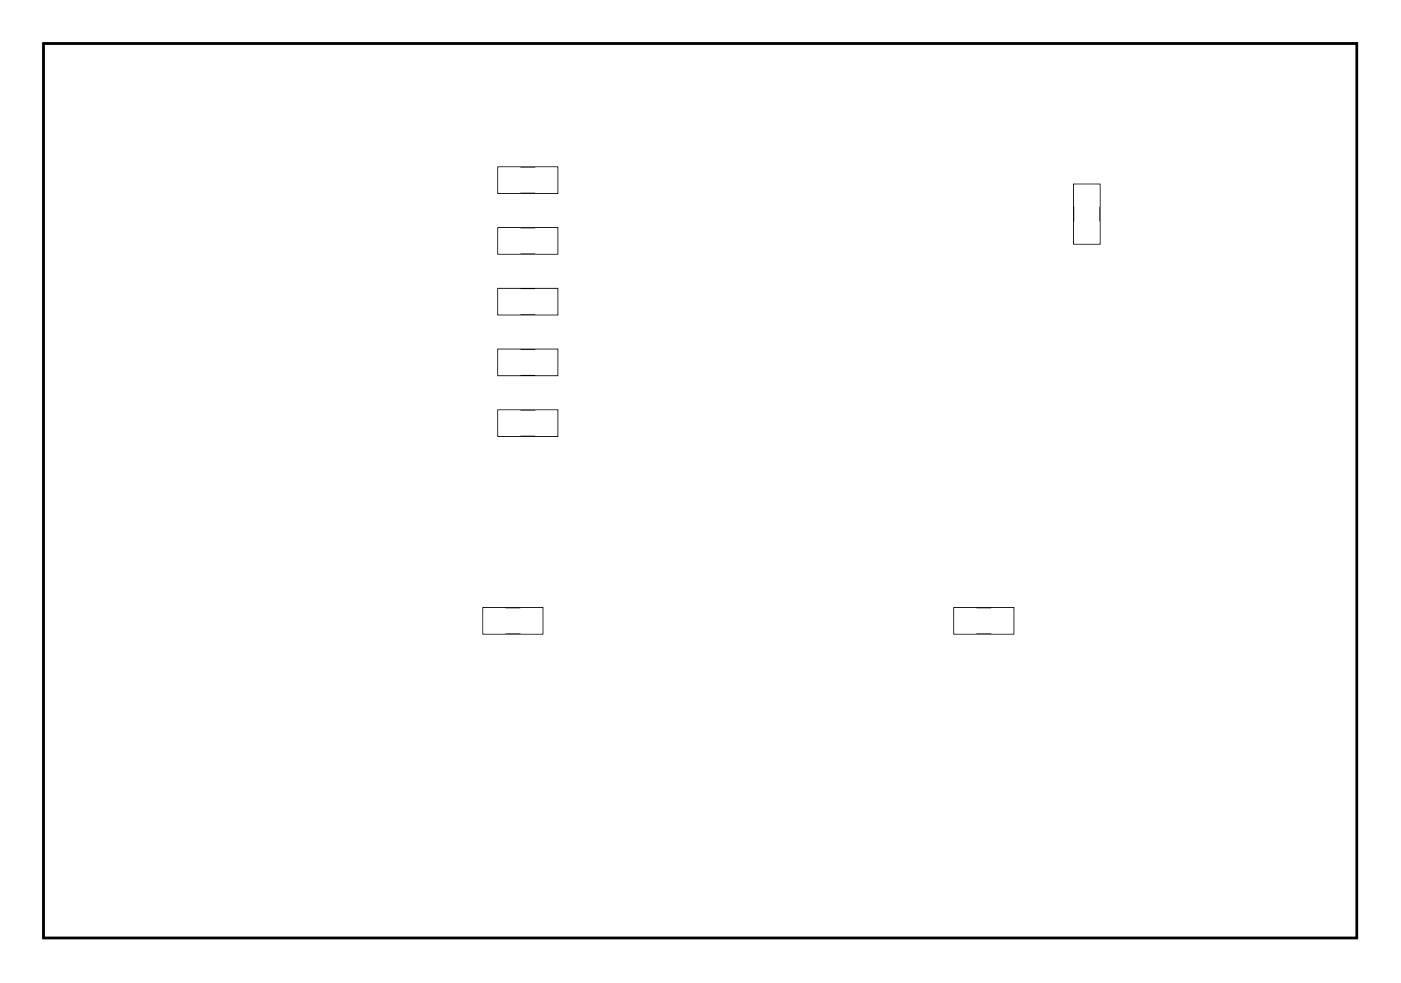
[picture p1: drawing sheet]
<svg xmlns="http://www.w3.org/2000/svg" width="117mm" height="82mm" viewBox="0 0 117 82" stroke-linecap="round" stroke-linejoin="round" font-family="sans-serif">
<path d="M3.6 3.6h109.8v74.8h-109.8z" fill="none" stroke="#000" stroke-width=".2"/>
<path d="M3.6 3.6v74.8h109.8v-74.8zM3.6 3.6h109.8v74.8h-109.8z" fill="#000"/>
<path d="M41.6 19h5v2.2h-5zM41.6 14h5v2.2h-5zM89.8 15.4h2.2v5h-2.2zM41.6 34.3h5v2.2h-5zM41.6 29.2h5v2.2h-5zM41.6 24.1h5v2.2h-5zM40.4 50.8h5v2.2h-5zM79.7 50.8h5v2.2h-5z" fill="none" stroke="#000" stroke-width=".1"/>
<circle cx="103.6" cy="15.7" r=".7" fill="#fff"/>
<circle cx="103.6" cy="15.7" r=".7" fill="none" stroke="#fff" stroke-width=".76" stroke-linecap="butt"/>
<circle cx="97.1" cy="15.7" r=".7" fill="#fff"/>
<circle cx="97.1" cy="15.7" r=".7" fill="none" stroke="#fff" stroke-width=".76" stroke-linecap="butt"/>
<circle cx="103.6" cy="20.2" r=".7" fill="#fff"/>
<circle cx="103.6" cy="20.2" r=".7" fill="none" stroke="#fff" stroke-width=".76" stroke-linecap="butt"/>
<circle cx="97.1" cy="20.2" r=".7" fill="#fff"/>
<circle cx="97.1" cy="20.2" r=".7" fill="none" stroke="#fff" stroke-width=".76" stroke-linecap="butt"/>
<circle cx="36.2" cy="46.8" r=".74" fill="#fff"/>
<circle cx="36.2" cy="46.8" r=".74" fill="none" stroke="#fff" stroke-width=".76" stroke-linecap="butt"/>
<circle cx="36.2" cy="44.3" r=".74" fill="#fff"/>
<circle cx="36.2" cy="44.3" r=".74" fill="none" stroke="#fff" stroke-width=".76" stroke-linecap="butt"/>
<circle cx="43.9" cy="44.3" r=".74" fill="#fff"/>
<circle cx="43.9" cy="44.3" r=".74" fill="none" stroke="#fff" stroke-width=".76" stroke-linecap="butt"/>
<circle cx="46.4" cy="44.3" r=".74" fill="#fff"/>
<circle cx="46.4" cy="44.3" r=".74" fill="none" stroke="#fff" stroke-width=".76" stroke-linecap="butt"/>
<circle cx="43.9" cy="44.3" r=".74" fill="#fff"/>
<circle cx="43.9" cy="44.3" r=".74" fill="none" stroke="#fff" stroke-width=".76" stroke-linecap="butt"/>
<circle cx="46.4" cy="44.3" r=".74" fill="#fff"/>
<circle cx="46.4" cy="44.3" r=".74" fill="none" stroke="#fff" stroke-width=".76" stroke-linecap="butt"/>
<circle cx="46.4" cy="46.8" r=".74" fill="#fff"/>
<circle cx="46.4" cy="46.8" r=".74" fill="none" stroke="#fff" stroke-width=".76" stroke-linecap="butt"/>
<circle cx="43.9" cy="46.8" r=".74" fill="#fff"/>
<circle cx="43.9" cy="46.8" r=".74" fill="none" stroke="#fff" stroke-width=".76" stroke-linecap="butt"/>
<circle cx="75.6" cy="46.8" r=".74" fill="#fff"/>
<circle cx="75.6" cy="46.8" r=".74" fill="none" stroke="#fff" stroke-width=".76" stroke-linecap="butt"/>
<circle cx="75.6" cy="44.3" r=".74" fill="#fff"/>
<circle cx="75.6" cy="44.3" r=".74" fill="none" stroke="#fff" stroke-width=".76" stroke-linecap="butt"/>
<circle cx="83.2" cy="44.3" r=".74" fill="#fff"/>
<circle cx="83.2" cy="44.3" r=".74" fill="none" stroke="#fff" stroke-width=".76" stroke-linecap="butt"/>
<circle cx="85.8" cy="44.3" r=".74" fill="#fff"/>
<circle cx="85.8" cy="44.3" r=".74" fill="none" stroke="#fff" stroke-width=".76" stroke-linecap="butt"/>
<circle cx="83.2" cy="44.3" r=".74" fill="#fff"/>
<circle cx="83.2" cy="44.3" r=".74" fill="none" stroke="#fff" stroke-width=".76" stroke-linecap="butt"/>
<circle cx="85.8" cy="44.3" r=".74" fill="#fff"/>
<circle cx="85.8" cy="44.3" r=".74" fill="none" stroke="#fff" stroke-width=".76" stroke-linecap="butt"/>
<circle cx="85.8" cy="46.8" r=".74" fill="#fff"/>
<circle cx="85.8" cy="46.8" r=".74" fill="none" stroke="#fff" stroke-width=".76" stroke-linecap="butt"/>
<circle cx="83.2" cy="46.8" r=".74" fill="#fff"/>
<circle cx="83.2" cy="46.8" r=".74" fill="none" stroke="#fff" stroke-width=".76" stroke-linecap="butt"/>
<circle cx="38.8" cy="46.8" r=".74" fill="#fff"/>
<circle cx="38.8" cy="46.8" r=".74" fill="none" stroke="#fff" stroke-width=".76" stroke-linecap="butt"/>
<circle cx="38.8" cy="44.3" r=".74" fill="#fff"/>
<circle cx="38.8" cy="44.3" r=".74" fill="none" stroke="#fff" stroke-width=".76" stroke-linecap="butt"/>
<circle cx="21" cy="29.1" r=".74" fill="#fff"/>
<circle cx="21" cy="29.1" r=".74" fill="none" stroke="#fff" stroke-width=".76" stroke-linecap="butt"/>
<circle cx="41.3" cy="46.8" r=".74" fill="#fff"/>
<circle cx="41.3" cy="46.8" r=".74" fill="none" stroke="#fff" stroke-width=".76" stroke-linecap="butt"/>
<circle cx="80.7" cy="46.8" r=".74" fill="#fff"/>
<circle cx="80.7" cy="46.8" r=".74" fill="none" stroke="#fff" stroke-width=".76" stroke-linecap="butt"/>
<circle cx="78.2" cy="46.8" r=".74" fill="#fff"/>
<circle cx="78.2" cy="46.8" r=".74" fill="none" stroke="#fff" stroke-width=".76" stroke-linecap="butt"/>
<circle cx="78.2" cy="44.3" r=".74" fill="#fff"/>
<circle cx="78.2" cy="44.3" r=".74" fill="none" stroke="#fff" stroke-width=".76" stroke-linecap="butt"/>
<circle cx="99.7" cy="40.5" r=".74" fill="#fff"/>
<circle cx="99.7" cy="40.5" r=".74" fill="none" stroke="#fff" stroke-width=".76" stroke-linecap="butt"/>
<circle cx="99.7" cy="37.9" r=".74" fill="#fff"/>
<circle cx="99.7" cy="37.9" r=".74" fill="none" stroke="#fff" stroke-width=".76" stroke-linecap="butt"/>
<circle cx="99.7" cy="35.4" r=".74" fill="#fff"/>
<circle cx="99.7" cy="35.4" r=".74" fill="none" stroke="#fff" stroke-width=".76" stroke-linecap="butt"/>
<circle cx="13.4" cy="22.7" r=".74" fill="#fff"/>
<circle cx="13.4" cy="22.7" r=".74" fill="none" stroke="#fff" stroke-width=".76" stroke-linecap="butt"/>
<circle cx="10.8" cy="22.7" r=".74" fill="#fff"/>
<circle cx="10.8" cy="22.7" r=".74" fill="none" stroke="#fff" stroke-width=".76" stroke-linecap="butt"/>
<circle cx="102.3" cy="27.8" r=".74" fill="#fff"/>
<circle cx="102.3" cy="27.8" r=".74" fill="none" stroke="#fff" stroke-width=".76" stroke-linecap="butt"/>
<circle cx="102.3" cy="30.3" r=".74" fill="#fff"/>
<circle cx="102.3" cy="30.3" r=".74" fill="none" stroke="#fff" stroke-width=".76" stroke-linecap="butt"/>
<circle cx="102.3" cy="32.9" r=".74" fill="#fff"/>
<circle cx="102.3" cy="32.9" r=".74" fill="none" stroke="#fff" stroke-width=".76" stroke-linecap="butt"/>
<circle cx="102.3" cy="35.4" r=".74" fill="#fff"/>
<circle cx="102.3" cy="35.4" r=".74" fill="none" stroke="#fff" stroke-width=".76" stroke-linecap="butt"/>
<circle cx="102.3" cy="37.9" r=".74" fill="#fff"/>
<circle cx="102.3" cy="37.9" r=".74" fill="none" stroke="#fff" stroke-width=".76" stroke-linecap="butt"/>
<circle cx="102.3" cy="40.5" r=".74" fill="#fff"/>
<circle cx="102.3" cy="40.5" r=".74" fill="none" stroke="#fff" stroke-width=".76" stroke-linecap="butt"/>
<circle cx="102.3" cy="43" r=".74" fill="#fff"/>
<circle cx="102.3" cy="43" r=".74" fill="none" stroke="#fff" stroke-width=".76" stroke-linecap="butt"/>
<circle cx="102.3" cy="45.6" r=".74" fill="#fff"/>
<circle cx="102.3" cy="45.6" r=".74" fill="none" stroke="#fff" stroke-width=".76" stroke-linecap="butt"/>
<circle cx="71.8" cy="22.7" r=".74" fill="#fff"/>
<circle cx="71.8" cy="22.7" r=".74" fill="none" stroke="#fff" stroke-width=".76" stroke-linecap="butt"/>
<circle cx="71.8" cy="25.2" r=".74" fill="#fff"/>
<circle cx="71.8" cy="25.2" r=".74" fill="none" stroke="#fff" stroke-width=".76" stroke-linecap="butt"/>
<circle cx="71.8" cy="27.8" r=".74" fill="#fff"/>
<circle cx="71.8" cy="27.8" r=".74" fill="none" stroke="#fff" stroke-width=".76" stroke-linecap="butt"/>
<circle cx="66.7" cy="22.7" r=".74" fill="#fff"/>
<circle cx="66.7" cy="22.7" r=".74" fill="none" stroke="#fff" stroke-width=".76" stroke-linecap="butt"/>
<circle cx="66.7" cy="25.2" r=".74" fill="#fff"/>
<circle cx="66.7" cy="25.2" r=".74" fill="none" stroke="#fff" stroke-width=".76" stroke-linecap="butt"/>
<circle cx="66.7" cy="27.8" r=".74" fill="#fff"/>
<circle cx="66.7" cy="27.8" r=".74" fill="none" stroke="#fff" stroke-width=".76" stroke-linecap="butt"/>
<circle cx="31.2" cy="71" r=".74" fill="#fff"/>
<circle cx="31.2" cy="71" r=".74" fill="none" stroke="#fff" stroke-width=".76" stroke-linecap="butt"/>
<circle cx="33.7" cy="71" r=".74" fill="#fff"/>
<circle cx="33.7" cy="71" r=".74" fill="none" stroke="#fff" stroke-width=".76" stroke-linecap="butt"/>
<circle cx="36.2" cy="71" r=".74" fill="#fff"/>
<circle cx="36.2" cy="71" r=".74" fill="none" stroke="#fff" stroke-width=".76" stroke-linecap="butt"/>
<circle cx="70.5" cy="71" r=".74" fill="#fff"/>
<circle cx="70.5" cy="71" r=".74" fill="none" stroke="#fff" stroke-width=".76" stroke-linecap="butt"/>
<circle cx="73.1" cy="71" r=".74" fill="#fff"/>
<circle cx="73.1" cy="71" r=".74" fill="none" stroke="#fff" stroke-width=".76" stroke-linecap="butt"/>
<circle cx="75.6" cy="71" r=".74" fill="#fff"/>
<circle cx="75.6" cy="71" r=".74" fill="none" stroke="#fff" stroke-width=".76" stroke-linecap="butt"/>
<circle cx="70.5" cy="68.4" r=".74" fill="#fff"/>
<circle cx="70.5" cy="68.4" r=".74" fill="none" stroke="#fff" stroke-width=".76" stroke-linecap="butt"/>
<circle cx="73.1" cy="68.4" r=".74" fill="#fff"/>
<circle cx="73.1" cy="68.4" r=".74" fill="none" stroke="#fff" stroke-width=".76" stroke-linecap="butt"/>
<circle cx="75.6" cy="68.4" r=".74" fill="#fff"/>
<circle cx="75.6" cy="68.4" r=".74" fill="none" stroke="#fff" stroke-width=".76" stroke-linecap="butt"/>
<circle cx="31.2" cy="68.4" r=".74" fill="#fff"/>
<circle cx="31.2" cy="68.4" r=".74" fill="none" stroke="#fff" stroke-width=".76" stroke-linecap="butt"/>
<circle cx="33.7" cy="68.4" r=".74" fill="#fff"/>
<circle cx="33.7" cy="68.4" r=".74" fill="none" stroke="#fff" stroke-width=".76" stroke-linecap="butt"/>
<circle cx="36.2" cy="68.4" r=".74" fill="#fff"/>
<circle cx="36.2" cy="68.4" r=".74" fill="none" stroke="#fff" stroke-width=".76" stroke-linecap="butt"/>
<circle cx="93.4" cy="12.5" r=".7" fill="#fff"/>
<circle cx="93.4" cy="12.5" r=".7" fill="none" stroke="#fff" stroke-width=".76" stroke-linecap="butt"/>
<circle cx="103.6" cy="12.5" r=".7" fill="#fff"/>
<circle cx="103.6" cy="12.5" r=".7" fill="none" stroke="#fff" stroke-width=".76" stroke-linecap="butt"/>
<circle cx="82" cy="26.5" r=".7" fill="#fff"/>
<circle cx="82" cy="26.5" r=".7" fill="none" stroke="#fff" stroke-width=".76" stroke-linecap="butt"/>
<circle cx="90.9" cy="26.5" r=".7" fill="#fff"/>
<circle cx="90.9" cy="26.5" r=".7" fill="none" stroke="#fff" stroke-width=".76" stroke-linecap="butt"/>
<circle cx="84.5" cy="40.5" r=".7" fill="#fff"/>
<circle cx="84.5" cy="40.5" r=".7" fill="none" stroke="#fff" stroke-width=".76" stroke-linecap="butt"/>
<circle cx="84.5" cy="30.3" r=".7" fill="#fff"/>
<circle cx="84.5" cy="30.3" r=".7" fill="none" stroke="#fff" stroke-width=".76" stroke-linecap="butt"/>
<path d="M86.3 16.9h1.4v1.4h-1.4z" fill="#fff"/>
<path d="M86.3 16.9h1.4v1.4h-1.4z" fill="none" stroke="#fff" stroke-width=".76" stroke-linecap="butt"/>
<circle cx="87" cy="17.6" r=".7" fill="#fff"/>
<circle cx="87" cy="17.6" r=".7" fill="none" stroke="#fff" stroke-width=".76" stroke-linecap="butt"/>
<circle cx="79.4" cy="17.6" r=".7" fill="#fff"/>
<circle cx="79.4" cy="17.6" r=".7" fill="none" stroke="#fff" stroke-width=".76" stroke-linecap="butt"/>
<circle cx="87" cy="20.2" r=".7" fill="#fff"/>
<circle cx="87" cy="20.2" r=".7" fill="none" stroke="#fff" stroke-width=".76" stroke-linecap="butt"/>
<circle cx="79.4" cy="20.2" r=".7" fill="#fff"/>
<circle cx="79.4" cy="20.2" r=".7" fill="none" stroke="#fff" stroke-width=".76" stroke-linecap="butt"/>
<circle cx="87" cy="22.7" r=".7" fill="#fff"/>
<circle cx="87" cy="22.7" r=".7" fill="none" stroke="#fff" stroke-width=".76" stroke-linecap="butt"/>
<circle cx="79.4" cy="22.7" r=".7" fill="#fff"/>
<circle cx="79.4" cy="22.7" r=".7" fill="none" stroke="#fff" stroke-width=".76" stroke-linecap="butt"/>
<circle cx="87" cy="25.2" r=".7" fill="#fff"/>
<circle cx="87" cy="25.2" r=".7" fill="none" stroke="#fff" stroke-width=".76" stroke-linecap="butt"/>
<circle cx="79.4" cy="25.2" r=".7" fill="#fff"/>
<circle cx="79.4" cy="25.2" r=".7" fill="none" stroke="#fff" stroke-width=".76" stroke-linecap="butt"/>
<circle cx="87" cy="27.8" r=".7" fill="#fff"/>
<circle cx="87" cy="27.8" r=".7" fill="none" stroke="#fff" stroke-width=".76" stroke-linecap="butt"/>
<circle cx="79.4" cy="27.8" r=".7" fill="#fff"/>
<circle cx="79.4" cy="27.8" r=".7" fill="none" stroke="#fff" stroke-width=".76" stroke-linecap="butt"/>
<circle cx="87" cy="30.3" r=".7" fill="#fff"/>
<circle cx="87" cy="30.3" r=".7" fill="none" stroke="#fff" stroke-width=".76" stroke-linecap="butt"/>
<circle cx="79.4" cy="30.3" r=".7" fill="#fff"/>
<circle cx="79.4" cy="30.3" r=".7" fill="none" stroke="#fff" stroke-width=".76" stroke-linecap="butt"/>
<circle cx="87" cy="32.9" r=".7" fill="#fff"/>
<circle cx="87" cy="32.9" r=".7" fill="none" stroke="#fff" stroke-width=".76" stroke-linecap="butt"/>
<circle cx="79.4" cy="32.9" r=".7" fill="#fff"/>
<circle cx="79.4" cy="32.9" r=".7" fill="none" stroke="#fff" stroke-width=".76" stroke-linecap="butt"/>
<circle cx="87" cy="35.4" r=".7" fill="#fff"/>
<circle cx="87" cy="35.4" r=".7" fill="none" stroke="#fff" stroke-width=".76" stroke-linecap="butt"/>
<circle cx="79.4" cy="35.4" r=".7" fill="#fff"/>
<circle cx="79.4" cy="35.4" r=".7" fill="none" stroke="#fff" stroke-width=".76" stroke-linecap="butt"/>
<path d="M58.4 16.9h1.4v1.4h-1.4z" fill="#fff"/>
<path d="M58.4 16.9h1.4v1.4h-1.4z" fill="none" stroke="#fff" stroke-width=".76" stroke-linecap="butt"/>
<circle cx="59.1" cy="17.6" r=".7" fill="#fff"/>
<circle cx="59.1" cy="17.6" r=".7" fill="none" stroke="#fff" stroke-width=".76" stroke-linecap="butt"/>
<circle cx="51.5" cy="17.6" r=".7" fill="#fff"/>
<circle cx="51.5" cy="17.6" r=".7" fill="none" stroke="#fff" stroke-width=".76" stroke-linecap="butt"/>
<circle cx="59.1" cy="20.1" r=".7" fill="#fff"/>
<circle cx="59.1" cy="20.1" r=".7" fill="none" stroke="#fff" stroke-width=".76" stroke-linecap="butt"/>
<circle cx="51.5" cy="20.1" r=".7" fill="#fff"/>
<circle cx="51.5" cy="20.1" r=".7" fill="none" stroke="#fff" stroke-width=".76" stroke-linecap="butt"/>
<circle cx="59.1" cy="22.7" r=".7" fill="#fff"/>
<circle cx="59.1" cy="22.7" r=".7" fill="none" stroke="#fff" stroke-width=".76" stroke-linecap="butt"/>
<circle cx="51.5" cy="22.7" r=".7" fill="#fff"/>
<circle cx="51.5" cy="22.7" r=".7" fill="none" stroke="#fff" stroke-width=".76" stroke-linecap="butt"/>
<circle cx="59.1" cy="25.2" r=".7" fill="#fff"/>
<circle cx="59.1" cy="25.2" r=".7" fill="none" stroke="#fff" stroke-width=".76" stroke-linecap="butt"/>
<circle cx="51.5" cy="25.2" r=".7" fill="#fff"/>
<circle cx="51.5" cy="25.2" r=".7" fill="none" stroke="#fff" stroke-width=".76" stroke-linecap="butt"/>
<circle cx="59.1" cy="27.8" r=".7" fill="#fff"/>
<circle cx="59.1" cy="27.8" r=".7" fill="none" stroke="#fff" stroke-width=".76" stroke-linecap="butt"/>
<circle cx="51.5" cy="27.8" r=".7" fill="#fff"/>
<circle cx="51.5" cy="27.8" r=".7" fill="none" stroke="#fff" stroke-width=".76" stroke-linecap="butt"/>
<circle cx="59.1" cy="30.3" r=".7" fill="#fff"/>
<circle cx="59.1" cy="30.3" r=".7" fill="none" stroke="#fff" stroke-width=".76" stroke-linecap="butt"/>
<circle cx="51.5" cy="30.3" r=".7" fill="#fff"/>
<circle cx="51.5" cy="30.3" r=".7" fill="none" stroke="#fff" stroke-width=".76" stroke-linecap="butt"/>
<circle cx="59.1" cy="32.8" r=".7" fill="#fff"/>
<circle cx="59.1" cy="32.8" r=".7" fill="none" stroke="#fff" stroke-width=".76" stroke-linecap="butt"/>
<circle cx="51.5" cy="32.8" r=".7" fill="#fff"/>
<circle cx="51.5" cy="32.8" r=".7" fill="none" stroke="#fff" stroke-width=".76" stroke-linecap="butt"/>
<circle cx="59.1" cy="35.4" r=".7" fill="#fff"/>
<circle cx="59.1" cy="35.4" r=".7" fill="none" stroke="#fff" stroke-width=".76" stroke-linecap="butt"/>
<circle cx="51.5" cy="35.4" r=".7" fill="#fff"/>
<circle cx="51.5" cy="35.4" r=".7" fill="none" stroke="#fff" stroke-width=".76" stroke-linecap="butt"/>
<path d="M25.4 25.8h1.4v1.4h-1.4z" fill="#fff"/>
<path d="M25.4 25.8h1.4v1.4h-1.4z" fill="none" stroke="#fff" stroke-width=".76" stroke-linecap="butt"/>
<circle cx="26.1" cy="26.5" r=".7" fill="#fff"/>
<circle cx="26.1" cy="26.5" r=".7" fill="none" stroke="#fff" stroke-width=".76" stroke-linecap="butt"/>
<circle cx="26.1" cy="18.9" r=".7" fill="#fff"/>
<circle cx="26.1" cy="18.9" r=".7" fill="none" stroke="#fff" stroke-width=".76" stroke-linecap="butt"/>
<circle cx="23.5" cy="26.5" r=".7" fill="#fff"/>
<circle cx="23.5" cy="26.5" r=".7" fill="none" stroke="#fff" stroke-width=".76" stroke-linecap="butt"/>
<circle cx="23.5" cy="18.9" r=".7" fill="#fff"/>
<circle cx="23.5" cy="18.9" r=".7" fill="none" stroke="#fff" stroke-width=".76" stroke-linecap="butt"/>
<circle cx="21" cy="26.5" r=".7" fill="#fff"/>
<circle cx="21" cy="26.5" r=".7" fill="none" stroke="#fff" stroke-width=".76" stroke-linecap="butt"/>
<circle cx="21" cy="18.9" r=".7" fill="#fff"/>
<circle cx="21" cy="18.9" r=".7" fill="none" stroke="#fff" stroke-width=".76" stroke-linecap="butt"/>
<circle cx="18.5" cy="26.5" r=".7" fill="#fff"/>
<circle cx="18.5" cy="26.5" r=".7" fill="none" stroke="#fff" stroke-width=".76" stroke-linecap="butt"/>
<circle cx="18.5" cy="18.9" r=".7" fill="#fff"/>
<circle cx="18.5" cy="18.9" r=".7" fill="none" stroke="#fff" stroke-width=".76" stroke-linecap="butt"/>
<circle cx="15.9" cy="26.5" r=".7" fill="#fff"/>
<circle cx="15.9" cy="26.5" r=".7" fill="none" stroke="#fff" stroke-width=".76" stroke-linecap="butt"/>
<circle cx="15.9" cy="18.9" r=".7" fill="#fff"/>
<circle cx="15.9" cy="18.9" r=".7" fill="none" stroke="#fff" stroke-width=".76" stroke-linecap="butt"/>
<circle cx="13.4" cy="26.5" r=".7" fill="#fff"/>
<circle cx="13.4" cy="26.5" r=".7" fill="none" stroke="#fff" stroke-width=".76" stroke-linecap="butt"/>
<circle cx="13.4" cy="18.9" r=".7" fill="#fff"/>
<circle cx="13.4" cy="18.9" r=".7" fill="none" stroke="#fff" stroke-width=".76" stroke-linecap="butt"/>
<circle cx="10.8" cy="26.5" r=".7" fill="#fff"/>
<circle cx="10.8" cy="26.5" r=".7" fill="none" stroke="#fff" stroke-width=".76" stroke-linecap="butt"/>
<circle cx="10.8" cy="18.9" r=".7" fill="#fff"/>
<circle cx="10.8" cy="18.9" r=".7" fill="none" stroke="#fff" stroke-width=".76" stroke-linecap="butt"/>
<circle cx="48.9" cy="64.6" r=".74" fill="#fff"/>
<circle cx="48.9" cy="64.6" r=".74" fill="none" stroke="#fff" stroke-width=".76" stroke-linecap="butt"/>
<circle cx="46.4" cy="64.6" r=".74" fill="#fff"/>
<circle cx="46.4" cy="64.6" r=".74" fill="none" stroke="#fff" stroke-width=".76" stroke-linecap="butt"/>
<circle cx="43.9" cy="64.6" r=".74" fill="#fff"/>
<circle cx="43.9" cy="64.6" r=".74" fill="none" stroke="#fff" stroke-width=".76" stroke-linecap="butt"/>
<circle cx="41.3" cy="64.6" r=".74" fill="#fff"/>
<circle cx="41.3" cy="64.6" r=".74" fill="none" stroke="#fff" stroke-width=".76" stroke-linecap="butt"/>
<circle cx="38.8" cy="64.6" r=".74" fill="#fff"/>
<circle cx="38.8" cy="64.6" r=".74" fill="none" stroke="#fff" stroke-width=".76" stroke-linecap="butt"/>
<circle cx="36.2" cy="64.6" r=".74" fill="#fff"/>
<circle cx="36.2" cy="64.6" r=".74" fill="none" stroke="#fff" stroke-width=".76" stroke-linecap="butt"/>
<circle cx="33.7" cy="64.6" r=".74" fill="#fff"/>
<circle cx="33.7" cy="64.6" r=".74" fill="none" stroke="#fff" stroke-width=".76" stroke-linecap="butt"/>
<circle cx="31.2" cy="64.6" r=".74" fill="#fff"/>
<circle cx="31.2" cy="64.6" r=".74" fill="none" stroke="#fff" stroke-width=".76" stroke-linecap="butt"/>
<circle cx="28.6" cy="64.6" r=".74" fill="#fff"/>
<circle cx="28.6" cy="64.6" r=".74" fill="none" stroke="#fff" stroke-width=".76" stroke-linecap="butt"/>
<circle cx="26.1" cy="64.6" r=".74" fill="#fff"/>
<circle cx="26.1" cy="64.6" r=".74" fill="none" stroke="#fff" stroke-width=".76" stroke-linecap="butt"/>
<circle cx="23.5" cy="64.6" r=".74" fill="#fff"/>
<circle cx="23.5" cy="64.6" r=".74" fill="none" stroke="#fff" stroke-width=".76" stroke-linecap="butt"/>
<circle cx="21" cy="64.6" r=".74" fill="#fff"/>
<circle cx="21" cy="64.6" r=".74" fill="none" stroke="#fff" stroke-width=".76" stroke-linecap="butt"/>
<circle cx="88.3" cy="64.6" r=".74" fill="#fff"/>
<circle cx="88.3" cy="64.6" r=".74" fill="none" stroke="#fff" stroke-width=".76" stroke-linecap="butt"/>
<circle cx="85.8" cy="64.6" r=".74" fill="#fff"/>
<circle cx="85.8" cy="64.6" r=".74" fill="none" stroke="#fff" stroke-width=".76" stroke-linecap="butt"/>
<circle cx="83.2" cy="64.6" r=".74" fill="#fff"/>
<circle cx="83.2" cy="64.6" r=".74" fill="none" stroke="#fff" stroke-width=".76" stroke-linecap="butt"/>
<circle cx="80.7" cy="64.6" r=".74" fill="#fff"/>
<circle cx="80.7" cy="64.6" r=".74" fill="none" stroke="#fff" stroke-width=".76" stroke-linecap="butt"/>
<circle cx="78.2" cy="64.6" r=".74" fill="#fff"/>
<circle cx="78.2" cy="64.6" r=".74" fill="none" stroke="#fff" stroke-width=".76" stroke-linecap="butt"/>
<circle cx="75.6" cy="64.6" r=".74" fill="#fff"/>
<circle cx="75.6" cy="64.6" r=".74" fill="none" stroke="#fff" stroke-width=".76" stroke-linecap="butt"/>
<circle cx="73.1" cy="64.6" r=".74" fill="#fff"/>
<circle cx="73.1" cy="64.6" r=".74" fill="none" stroke="#fff" stroke-width=".76" stroke-linecap="butt"/>
<circle cx="70.5" cy="64.6" r=".74" fill="#fff"/>
<circle cx="70.5" cy="64.6" r=".74" fill="none" stroke="#fff" stroke-width=".76" stroke-linecap="butt"/>
<circle cx="68" cy="64.6" r=".74" fill="#fff"/>
<circle cx="68" cy="64.6" r=".74" fill="none" stroke="#fff" stroke-width=".76" stroke-linecap="butt"/>
<circle cx="65.5" cy="64.6" r=".74" fill="#fff"/>
<circle cx="65.5" cy="64.6" r=".74" fill="none" stroke="#fff" stroke-width=".76" stroke-linecap="butt"/>
<circle cx="62.9" cy="64.6" r=".74" fill="#fff"/>
<circle cx="62.9" cy="64.6" r=".74" fill="none" stroke="#fff" stroke-width=".76" stroke-linecap="butt"/>
<circle cx="60.4" cy="64.6" r=".74" fill="#fff"/>
<circle cx="60.4" cy="64.6" r=".74" fill="none" stroke="#fff" stroke-width=".76" stroke-linecap="butt"/>
<circle cx="48.9" cy="49.4" r=".74" fill="#fff"/>
<circle cx="48.9" cy="49.4" r=".74" fill="none" stroke="#fff" stroke-width=".76" stroke-linecap="butt"/>
<circle cx="46.4" cy="49.4" r=".74" fill="#fff"/>
<circle cx="46.4" cy="49.4" r=".74" fill="none" stroke="#fff" stroke-width=".76" stroke-linecap="butt"/>
<circle cx="43.9" cy="49.4" r=".74" fill="#fff"/>
<circle cx="43.9" cy="49.4" r=".74" fill="none" stroke="#fff" stroke-width=".76" stroke-linecap="butt"/>
<circle cx="41.3" cy="49.4" r=".74" fill="#fff"/>
<circle cx="41.3" cy="49.4" r=".74" fill="none" stroke="#fff" stroke-width=".76" stroke-linecap="butt"/>
<circle cx="38.8" cy="49.4" r=".74" fill="#fff"/>
<circle cx="38.8" cy="49.4" r=".74" fill="none" stroke="#fff" stroke-width=".76" stroke-linecap="butt"/>
<circle cx="36.2" cy="49.4" r=".74" fill="#fff"/>
<circle cx="36.2" cy="49.4" r=".74" fill="none" stroke="#fff" stroke-width=".76" stroke-linecap="butt"/>
<circle cx="33.7" cy="49.4" r=".74" fill="#fff"/>
<circle cx="33.7" cy="49.4" r=".74" fill="none" stroke="#fff" stroke-width=".76" stroke-linecap="butt"/>
<circle cx="31.2" cy="49.4" r=".74" fill="#fff"/>
<circle cx="31.2" cy="49.4" r=".74" fill="none" stroke="#fff" stroke-width=".76" stroke-linecap="butt"/>
<circle cx="28.6" cy="49.4" r=".74" fill="#fff"/>
<circle cx="28.6" cy="49.4" r=".74" fill="none" stroke="#fff" stroke-width=".76" stroke-linecap="butt"/>
<circle cx="26.1" cy="49.4" r=".74" fill="#fff"/>
<circle cx="26.1" cy="49.4" r=".74" fill="none" stroke="#fff" stroke-width=".76" stroke-linecap="butt"/>
<circle cx="23.5" cy="49.4" r=".74" fill="#fff"/>
<circle cx="23.5" cy="49.4" r=".74" fill="none" stroke="#fff" stroke-width=".76" stroke-linecap="butt"/>
<circle cx="21" cy="49.4" r=".74" fill="#fff"/>
<circle cx="21" cy="49.4" r=".74" fill="none" stroke="#fff" stroke-width=".76" stroke-linecap="butt"/>
<circle cx="88.3" cy="49.4" r=".74" fill="#fff"/>
<circle cx="88.3" cy="49.4" r=".74" fill="none" stroke="#fff" stroke-width=".76" stroke-linecap="butt"/>
<circle cx="85.8" cy="49.4" r=".74" fill="#fff"/>
<circle cx="85.8" cy="49.4" r=".74" fill="none" stroke="#fff" stroke-width=".76" stroke-linecap="butt"/>
<circle cx="83.2" cy="49.4" r=".74" fill="#fff"/>
<circle cx="83.2" cy="49.4" r=".74" fill="none" stroke="#fff" stroke-width=".76" stroke-linecap="butt"/>
<circle cx="80.7" cy="49.4" r=".74" fill="#fff"/>
<circle cx="80.7" cy="49.4" r=".74" fill="none" stroke="#fff" stroke-width=".76" stroke-linecap="butt"/>
<circle cx="78.2" cy="49.4" r=".74" fill="#fff"/>
<circle cx="78.2" cy="49.4" r=".74" fill="none" stroke="#fff" stroke-width=".76" stroke-linecap="butt"/>
<circle cx="75.6" cy="49.4" r=".74" fill="#fff"/>
<circle cx="75.6" cy="49.4" r=".74" fill="none" stroke="#fff" stroke-width=".76" stroke-linecap="butt"/>
<circle cx="73.1" cy="49.4" r=".74" fill="#fff"/>
<circle cx="73.1" cy="49.4" r=".74" fill="none" stroke="#fff" stroke-width=".76" stroke-linecap="butt"/>
<circle cx="70.5" cy="49.4" r=".74" fill="#fff"/>
<circle cx="70.5" cy="49.4" r=".74" fill="none" stroke="#fff" stroke-width=".76" stroke-linecap="butt"/>
<circle cx="68" cy="49.4" r=".74" fill="#fff"/>
<circle cx="68" cy="49.4" r=".74" fill="none" stroke="#fff" stroke-width=".76" stroke-linecap="butt"/>
<circle cx="65.5" cy="49.4" r=".74" fill="#fff"/>
<circle cx="65.5" cy="49.4" r=".74" fill="none" stroke="#fff" stroke-width=".76" stroke-linecap="butt"/>
<circle cx="62.9" cy="49.4" r=".74" fill="#fff"/>
<circle cx="62.9" cy="49.4" r=".74" fill="none" stroke="#fff" stroke-width=".76" stroke-linecap="butt"/>
<circle cx="60.4" cy="49.4" r=".74" fill="#fff"/>
<circle cx="60.4" cy="49.4" r=".74" fill="none" stroke="#fff" stroke-width=".76" stroke-linecap="butt"/>
<circle cx="28.6" cy="73.5" r=".74" fill="#fff"/>
<circle cx="28.6" cy="73.5" r=".74" fill="none" stroke="#fff" stroke-width=".76" stroke-linecap="butt"/>
<circle cx="26.1" cy="73.5" r=".74" fill="#fff"/>
<circle cx="26.1" cy="73.5" r=".74" fill="none" stroke="#fff" stroke-width=".76" stroke-linecap="butt"/>
<circle cx="23.5" cy="73.5" r=".74" fill="#fff"/>
<circle cx="23.5" cy="73.5" r=".74" fill="none" stroke="#fff" stroke-width=".76" stroke-linecap="butt"/>
<circle cx="21" cy="73.5" r=".74" fill="#fff"/>
<circle cx="21" cy="73.5" r=".74" fill="none" stroke="#fff" stroke-width=".76" stroke-linecap="butt"/>
<circle cx="18.5" cy="73.5" r=".74" fill="#fff"/>
<circle cx="18.5" cy="73.5" r=".74" fill="none" stroke="#fff" stroke-width=".76" stroke-linecap="butt"/>
<circle cx="15.9" cy="73.5" r=".74" fill="#fff"/>
<circle cx="15.9" cy="73.5" r=".74" fill="none" stroke="#fff" stroke-width=".76" stroke-linecap="butt"/>
<circle cx="13.4" cy="73.5" r=".74" fill="#fff"/>
<circle cx="13.4" cy="73.5" r=".74" fill="none" stroke="#fff" stroke-width=".76" stroke-linecap="butt"/>
<circle cx="10.8" cy="73.5" r=".74" fill="#fff"/>
<circle cx="10.8" cy="73.5" r=".74" fill="none" stroke="#fff" stroke-width=".76" stroke-linecap="butt"/>
<circle cx="68" cy="73.5" r=".74" fill="#fff"/>
<circle cx="68" cy="73.5" r=".74" fill="none" stroke="#fff" stroke-width=".76" stroke-linecap="butt"/>
<circle cx="65.5" cy="73.5" r=".74" fill="#fff"/>
<circle cx="65.5" cy="73.5" r=".74" fill="none" stroke="#fff" stroke-width=".76" stroke-linecap="butt"/>
<circle cx="62.9" cy="73.5" r=".74" fill="#fff"/>
<circle cx="62.9" cy="73.5" r=".74" fill="none" stroke="#fff" stroke-width=".76" stroke-linecap="butt"/>
<circle cx="60.4" cy="73.5" r=".74" fill="#fff"/>
<circle cx="60.4" cy="73.5" r=".74" fill="none" stroke="#fff" stroke-width=".76" stroke-linecap="butt"/>
<circle cx="57.8" cy="73.5" r=".74" fill="#fff"/>
<circle cx="57.8" cy="73.5" r=".74" fill="none" stroke="#fff" stroke-width=".76" stroke-linecap="butt"/>
<circle cx="55.3" cy="73.5" r=".74" fill="#fff"/>
<circle cx="55.3" cy="73.5" r=".74" fill="none" stroke="#fff" stroke-width=".76" stroke-linecap="butt"/>
<circle cx="52.8" cy="73.5" r=".74" fill="#fff"/>
<circle cx="52.8" cy="73.5" r=".74" fill="none" stroke="#fff" stroke-width=".76" stroke-linecap="butt"/>
<circle cx="50.2" cy="73.5" r=".74" fill="#fff"/>
<circle cx="50.2" cy="73.5" r=".74" fill="none" stroke="#fff" stroke-width=".76" stroke-linecap="butt"/>
<circle cx="85.8" cy="73.5" r=".74" fill="#fff"/>
<circle cx="85.8" cy="73.5" r=".74" fill="none" stroke="#fff" stroke-width=".76" stroke-linecap="butt"/>
<circle cx="83.2" cy="73.5" r=".74" fill="#fff"/>
<circle cx="83.2" cy="73.5" r=".74" fill="none" stroke="#fff" stroke-width=".76" stroke-linecap="butt"/>
<circle cx="80.7" cy="73.5" r=".74" fill="#fff"/>
<circle cx="80.7" cy="73.5" r=".74" fill="none" stroke="#fff" stroke-width=".76" stroke-linecap="butt"/>
<circle cx="78.2" cy="73.5" r=".74" fill="#fff"/>
<circle cx="78.2" cy="73.5" r=".74" fill="none" stroke="#fff" stroke-width=".76" stroke-linecap="butt"/>
<circle cx="60.4" cy="67.2" r=".7" fill="#fff"/>
<circle cx="60.4" cy="67.2" r=".7" fill="none" stroke="#fff" stroke-width=".76" stroke-linecap="butt"/>
<circle cx="21" cy="67.2" r=".7" fill="#fff"/>
<circle cx="21" cy="67.2" r=".7" fill="none" stroke="#fff" stroke-width=".76" stroke-linecap="butt"/>
<circle cx="60.4" cy="54.5" r=".7" fill="#fff"/>
<circle cx="60.4" cy="54.5" r=".7" fill="none" stroke="#fff" stroke-width=".76" stroke-linecap="butt"/>
<circle cx="48.9" cy="54.5" r=".7" fill="#fff"/>
<circle cx="48.9" cy="54.5" r=".7" fill="none" stroke="#fff" stroke-width=".76" stroke-linecap="butt"/>
<circle cx="60.4" cy="57" r=".7" fill="#fff"/>
<circle cx="60.4" cy="57" r=".7" fill="none" stroke="#fff" stroke-width=".76" stroke-linecap="butt"/>
<circle cx="46.4" cy="57" r=".7" fill="#fff"/>
<circle cx="46.4" cy="57" r=".7" fill="none" stroke="#fff" stroke-width=".76" stroke-linecap="butt"/>
<circle cx="64.2" cy="58.3" r=".7" fill="#fff"/>
<circle cx="64.2" cy="58.3" r=".7" fill="none" stroke="#fff" stroke-width=".76" stroke-linecap="butt"/>
<circle cx="43.9" cy="58.3" r=".7" fill="#fff"/>
<circle cx="43.9" cy="58.3" r=".7" fill="none" stroke="#fff" stroke-width=".76" stroke-linecap="butt"/>
<circle cx="60.4" cy="59.5" r=".7" fill="#fff"/>
<circle cx="60.4" cy="59.5" r=".7" fill="none" stroke="#fff" stroke-width=".76" stroke-linecap="butt"/>
<circle cx="41.3" cy="59.5" r=".7" fill="#fff"/>
<circle cx="41.3" cy="59.5" r=".7" fill="none" stroke="#fff" stroke-width=".76" stroke-linecap="butt"/>
<circle cx="60.4" cy="62.1" r=".7" fill="#fff"/>
<circle cx="60.4" cy="62.1" r=".7" fill="none" stroke="#fff" stroke-width=".76" stroke-linecap="butt"/>
<circle cx="38.8" cy="62.1" r=".7" fill="#fff"/>
<circle cx="38.8" cy="62.1" r=".7" fill="none" stroke="#fff" stroke-width=".76" stroke-linecap="butt"/>
<path d="M79.9 51h1.6v1.9h-1.6z" fill="#fff"/>
<path d="M79.9 51h1.6v1.9h-1.6z" fill="none" stroke="#fff" stroke-width=".25"/>
<path d="M83 51h1.6v1.9h-1.6z" fill="#fff"/>
<path d="M83 51h1.6v1.9h-1.6z" fill="none" stroke="#fff" stroke-width=".25"/>
<path d="M40.5 51h1.6v1.9h-1.6z" fill="#fff"/>
<path d="M40.5 51h1.6v1.9h-1.6z" fill="none" stroke="#fff" stroke-width=".25"/>
<path d="M43.6 51h1.6v1.9h-1.6z" fill="#fff"/>
<path d="M43.6 51h1.6v1.9h-1.6z" fill="none" stroke="#fff" stroke-width=".25"/>
<circle cx="38.8" cy="30.3" r=".6" fill="#fff"/>
<circle cx="38.8" cy="30.3" r=".6" fill="none" stroke="#fff" stroke-width=".65" stroke-linecap="butt"/>
<path d="M38.2 29.7h1.2v1.2h-1.2z" fill="#fff"/>
<path d="M38.2 29.7h1.2v1.2h-1.2z" fill="none" stroke="#fff" stroke-width=".65" stroke-linecap="butt"/>
<circle cx="36.3" cy="30.3" r=".6" fill="#fff"/>
<circle cx="36.3" cy="30.3" r=".6" fill="none" stroke="#fff" stroke-width=".65" stroke-linecap="butt"/>
<circle cx="38.8" cy="35.4" r=".6" fill="#fff"/>
<circle cx="38.8" cy="35.4" r=".6" fill="none" stroke="#fff" stroke-width=".65" stroke-linecap="butt"/>
<path d="M38.2 34.8h1.2v1.2h-1.2z" fill="#fff"/>
<path d="M38.2 34.8h1.2v1.2h-1.2z" fill="none" stroke="#fff" stroke-width=".65" stroke-linecap="butt"/>
<circle cx="36.3" cy="35.4" r=".6" fill="#fff"/>
<circle cx="36.3" cy="35.4" r=".6" fill="none" stroke="#fff" stroke-width=".65" stroke-linecap="butt"/>
<circle cx="38.8" cy="25.2" r=".6" fill="#fff"/>
<circle cx="38.8" cy="25.2" r=".6" fill="none" stroke="#fff" stroke-width=".65" stroke-linecap="butt"/>
<path d="M38.2 24.6h1.2v1.2h-1.2z" fill="#fff"/>
<path d="M38.2 24.6h1.2v1.2h-1.2z" fill="none" stroke="#fff" stroke-width=".65" stroke-linecap="butt"/>
<circle cx="36.3" cy="25.2" r=".6" fill="#fff"/>
<circle cx="36.3" cy="25.2" r=".6" fill="none" stroke="#fff" stroke-width=".65" stroke-linecap="butt"/>
<circle cx="38.8" cy="20.1" r=".6" fill="#fff"/>
<circle cx="38.8" cy="20.1" r=".6" fill="none" stroke="#fff" stroke-width=".65" stroke-linecap="butt"/>
<path d="M38.2 19.5h1.2v1.2h-1.2z" fill="#fff"/>
<path d="M38.2 19.5h1.2v1.2h-1.2z" fill="none" stroke="#fff" stroke-width=".65" stroke-linecap="butt"/>
<circle cx="36.3" cy="20.1" r=".6" fill="#fff"/>
<circle cx="36.3" cy="20.1" r=".6" fill="none" stroke="#fff" stroke-width=".65" stroke-linecap="butt"/>
<circle cx="38.8" cy="15.1" r=".6" fill="#fff"/>
<circle cx="38.8" cy="15.1" r=".6" fill="none" stroke="#fff" stroke-width=".65" stroke-linecap="butt"/>
<path d="M38.2 14.5h1.2v1.2h-1.2z" fill="#fff"/>
<path d="M38.2 14.5h1.2v1.2h-1.2z" fill="none" stroke="#fff" stroke-width=".65" stroke-linecap="butt"/>
<circle cx="36.3" cy="15.1" r=".6" fill="#fff"/>
<circle cx="36.3" cy="15.1" r=".6" fill="none" stroke="#fff" stroke-width=".65" stroke-linecap="butt"/>
<circle cx="64.2" cy="11.2" r=".6" fill="#fff"/>
<circle cx="64.2" cy="11.2" r=".6" fill="none" stroke="#fff" stroke-width=".65" stroke-linecap="butt"/>
<path d="M63.6 10.6h1.2v1.2h-1.2z" fill="#fff"/>
<path d="M63.6 10.6h1.2v1.2h-1.2z" fill="none" stroke="#fff" stroke-width=".65" stroke-linecap="butt"/>
<circle cx="64.2" cy="8.7" r=".6" fill="#fff"/>
<circle cx="64.2" cy="8.7" r=".6" fill="none" stroke="#fff" stroke-width=".65" stroke-linecap="butt"/>
<circle cx="69.2" cy="11.2" r=".6" fill="#fff"/>
<circle cx="69.2" cy="11.2" r=".6" fill="none" stroke="#fff" stroke-width=".65" stroke-linecap="butt"/>
<path d="M68.6 10.6h1.2v1.2h-1.2z" fill="#fff"/>
<path d="M68.6 10.6h1.2v1.2h-1.2z" fill="none" stroke="#fff" stroke-width=".65" stroke-linecap="butt"/>
<circle cx="69.2" cy="8.7" r=".6" fill="#fff"/>
<circle cx="69.2" cy="8.7" r=".6" fill="none" stroke="#fff" stroke-width=".65" stroke-linecap="butt"/>
<circle cx="90.9" cy="11.3" r=".6" fill="#fff"/>
<circle cx="90.9" cy="11.3" r=".6" fill="none" stroke="#fff" stroke-width=".65" stroke-linecap="butt"/>
<path d="M90.3 10.7h1.2v1.2h-1.2z" fill="#fff"/>
<path d="M90.3 10.7h1.2v1.2h-1.2z" fill="none" stroke="#fff" stroke-width=".65" stroke-linecap="butt"/>
<circle cx="90.9" cy="8.8" r=".6" fill="#fff"/>
<circle cx="90.9" cy="8.8" r=".6" fill="none" stroke="#fff" stroke-width=".65" stroke-linecap="butt"/>
<circle cx="74.3" cy="11.2" r=".6" fill="#fff"/>
<circle cx="74.3" cy="11.2" r=".6" fill="none" stroke="#fff" stroke-width=".65" stroke-linecap="butt"/>
<path d="M73.7 10.6h1.2v1.2h-1.2z" fill="#fff"/>
<path d="M73.7 10.6h1.2v1.2h-1.2z" fill="none" stroke="#fff" stroke-width=".65" stroke-linecap="butt"/>
<circle cx="74.3" cy="8.7" r=".6" fill="#fff"/>
<circle cx="74.3" cy="8.7" r=".6" fill="none" stroke="#fff" stroke-width=".65" stroke-linecap="butt"/>
<path d="M44.9 34.4h1.6v1.9h-1.6z" fill="#fff"/>
<path d="M44.9 34.4h1.6v1.9h-1.6z" fill="none" stroke="#fff" stroke-width=".25"/>
<path d="M41.8 34.4h1.6v1.9h-1.6z" fill="#fff"/>
<path d="M41.8 34.4h1.6v1.9h-1.6z" fill="none" stroke="#fff" stroke-width=".25"/>
<path d="M44.9 29.4h1.6v1.9h-1.6z" fill="#fff"/>
<path d="M44.9 29.4h1.6v1.9h-1.6z" fill="none" stroke="#fff" stroke-width=".25"/>
<path d="M41.8 29.4h1.6v1.9h-1.6z" fill="#fff"/>
<path d="M41.8 29.4h1.6v1.9h-1.6z" fill="none" stroke="#fff" stroke-width=".25"/>
<path d="M44.9 24.3h1.6v1.9h-1.6z" fill="#fff"/>
<path d="M44.9 24.3h1.6v1.9h-1.6z" fill="none" stroke="#fff" stroke-width=".25"/>
<path d="M41.8 24.3h1.6v1.9h-1.6z" fill="#fff"/>
<path d="M41.8 24.3h1.6v1.9h-1.6z" fill="none" stroke="#fff" stroke-width=".25"/>
<path d="M44.9 19.2h1.6v1.9h-1.6z" fill="#fff"/>
<path d="M44.9 19.2h1.6v1.9h-1.6z" fill="none" stroke="#fff" stroke-width=".25"/>
<path d="M41.8 19.2h1.6v1.9h-1.6z" fill="#fff"/>
<path d="M41.8 19.2h1.6v1.9h-1.6z" fill="none" stroke="#fff" stroke-width=".25"/>
<path d="M89.9 18.7h1.9v1.6h-1.9z" fill="#fff"/>
<path d="M89.9 18.7h1.9v1.6h-1.9z" fill="none" stroke="#fff" stroke-width=".25"/>
<path d="M89.9 15.6h1.9v1.6h-1.9z" fill="#fff"/>
<path d="M89.9 15.6h1.9v1.6h-1.9z" fill="none" stroke="#fff" stroke-width=".25"/>
<path d="M44.9 14.1h1.6v1.9h-1.6z" fill="#fff"/>
<path d="M44.9 14.1h1.6v1.9h-1.6z" fill="none" stroke="#fff" stroke-width=".25"/>
<path d="M41.8 14.1h1.6v1.9h-1.6z" fill="#fff"/>
<path d="M41.8 14.1h1.6v1.9h-1.6z" fill="none" stroke="#fff" stroke-width=".25"/>
<circle cx="8.3" cy="18.9" r=".7" fill="#fff"/>
<circle cx="8.3" cy="18.9" r=".7" fill="none" stroke="#fff" stroke-width=".76" stroke-linecap="butt"/>
<circle cx="8.3" cy="26.5" r=".7" fill="#fff"/>
<circle cx="8.3" cy="26.5" r=".7" fill="none" stroke="#fff" stroke-width=".76" stroke-linecap="butt"/>
<circle cx="64.2" cy="21.4" r=".7" fill="#fff"/>
<circle cx="64.2" cy="21.4" r=".7" fill="none" stroke="#fff" stroke-width=".76" stroke-linecap="butt"/>
<circle cx="64.2" cy="13.8" r=".7" fill="#fff"/>
<circle cx="64.2" cy="13.8" r=".7" fill="none" stroke="#fff" stroke-width=".76" stroke-linecap="butt"/>
<circle cx="69.3" cy="25.2" r=".7" fill="#fff"/>
<circle cx="69.3" cy="25.2" r=".7" fill="none" stroke="#fff" stroke-width=".76" stroke-linecap="butt"/>
<circle cx="69.3" cy="15.1" r=".7" fill="#fff"/>
<circle cx="69.3" cy="15.1" r=".7" fill="none" stroke="#fff" stroke-width=".76" stroke-linecap="butt"/>
<circle cx="74.3" cy="27.8" r=".7" fill="#fff"/>
<circle cx="74.3" cy="27.8" r=".7" fill="none" stroke="#fff" stroke-width=".76" stroke-linecap="butt"/>
<circle cx="74.3" cy="17.6" r=".7" fill="#fff"/>
<circle cx="74.3" cy="17.6" r=".7" fill="none" stroke="#fff" stroke-width=".76" stroke-linecap="butt"/>
<circle cx="13.4" cy="30.3" r=".7" fill="#fff"/>
<circle cx="13.4" cy="30.3" r=".7" fill="none" stroke="#fff" stroke-width=".76" stroke-linecap="butt"/>
<circle cx="13.4" cy="36.7" r=".7" fill="#fff"/>
<circle cx="13.4" cy="36.7" r=".7" fill="none" stroke="#fff" stroke-width=".76" stroke-linecap="butt"/>
</svg>
